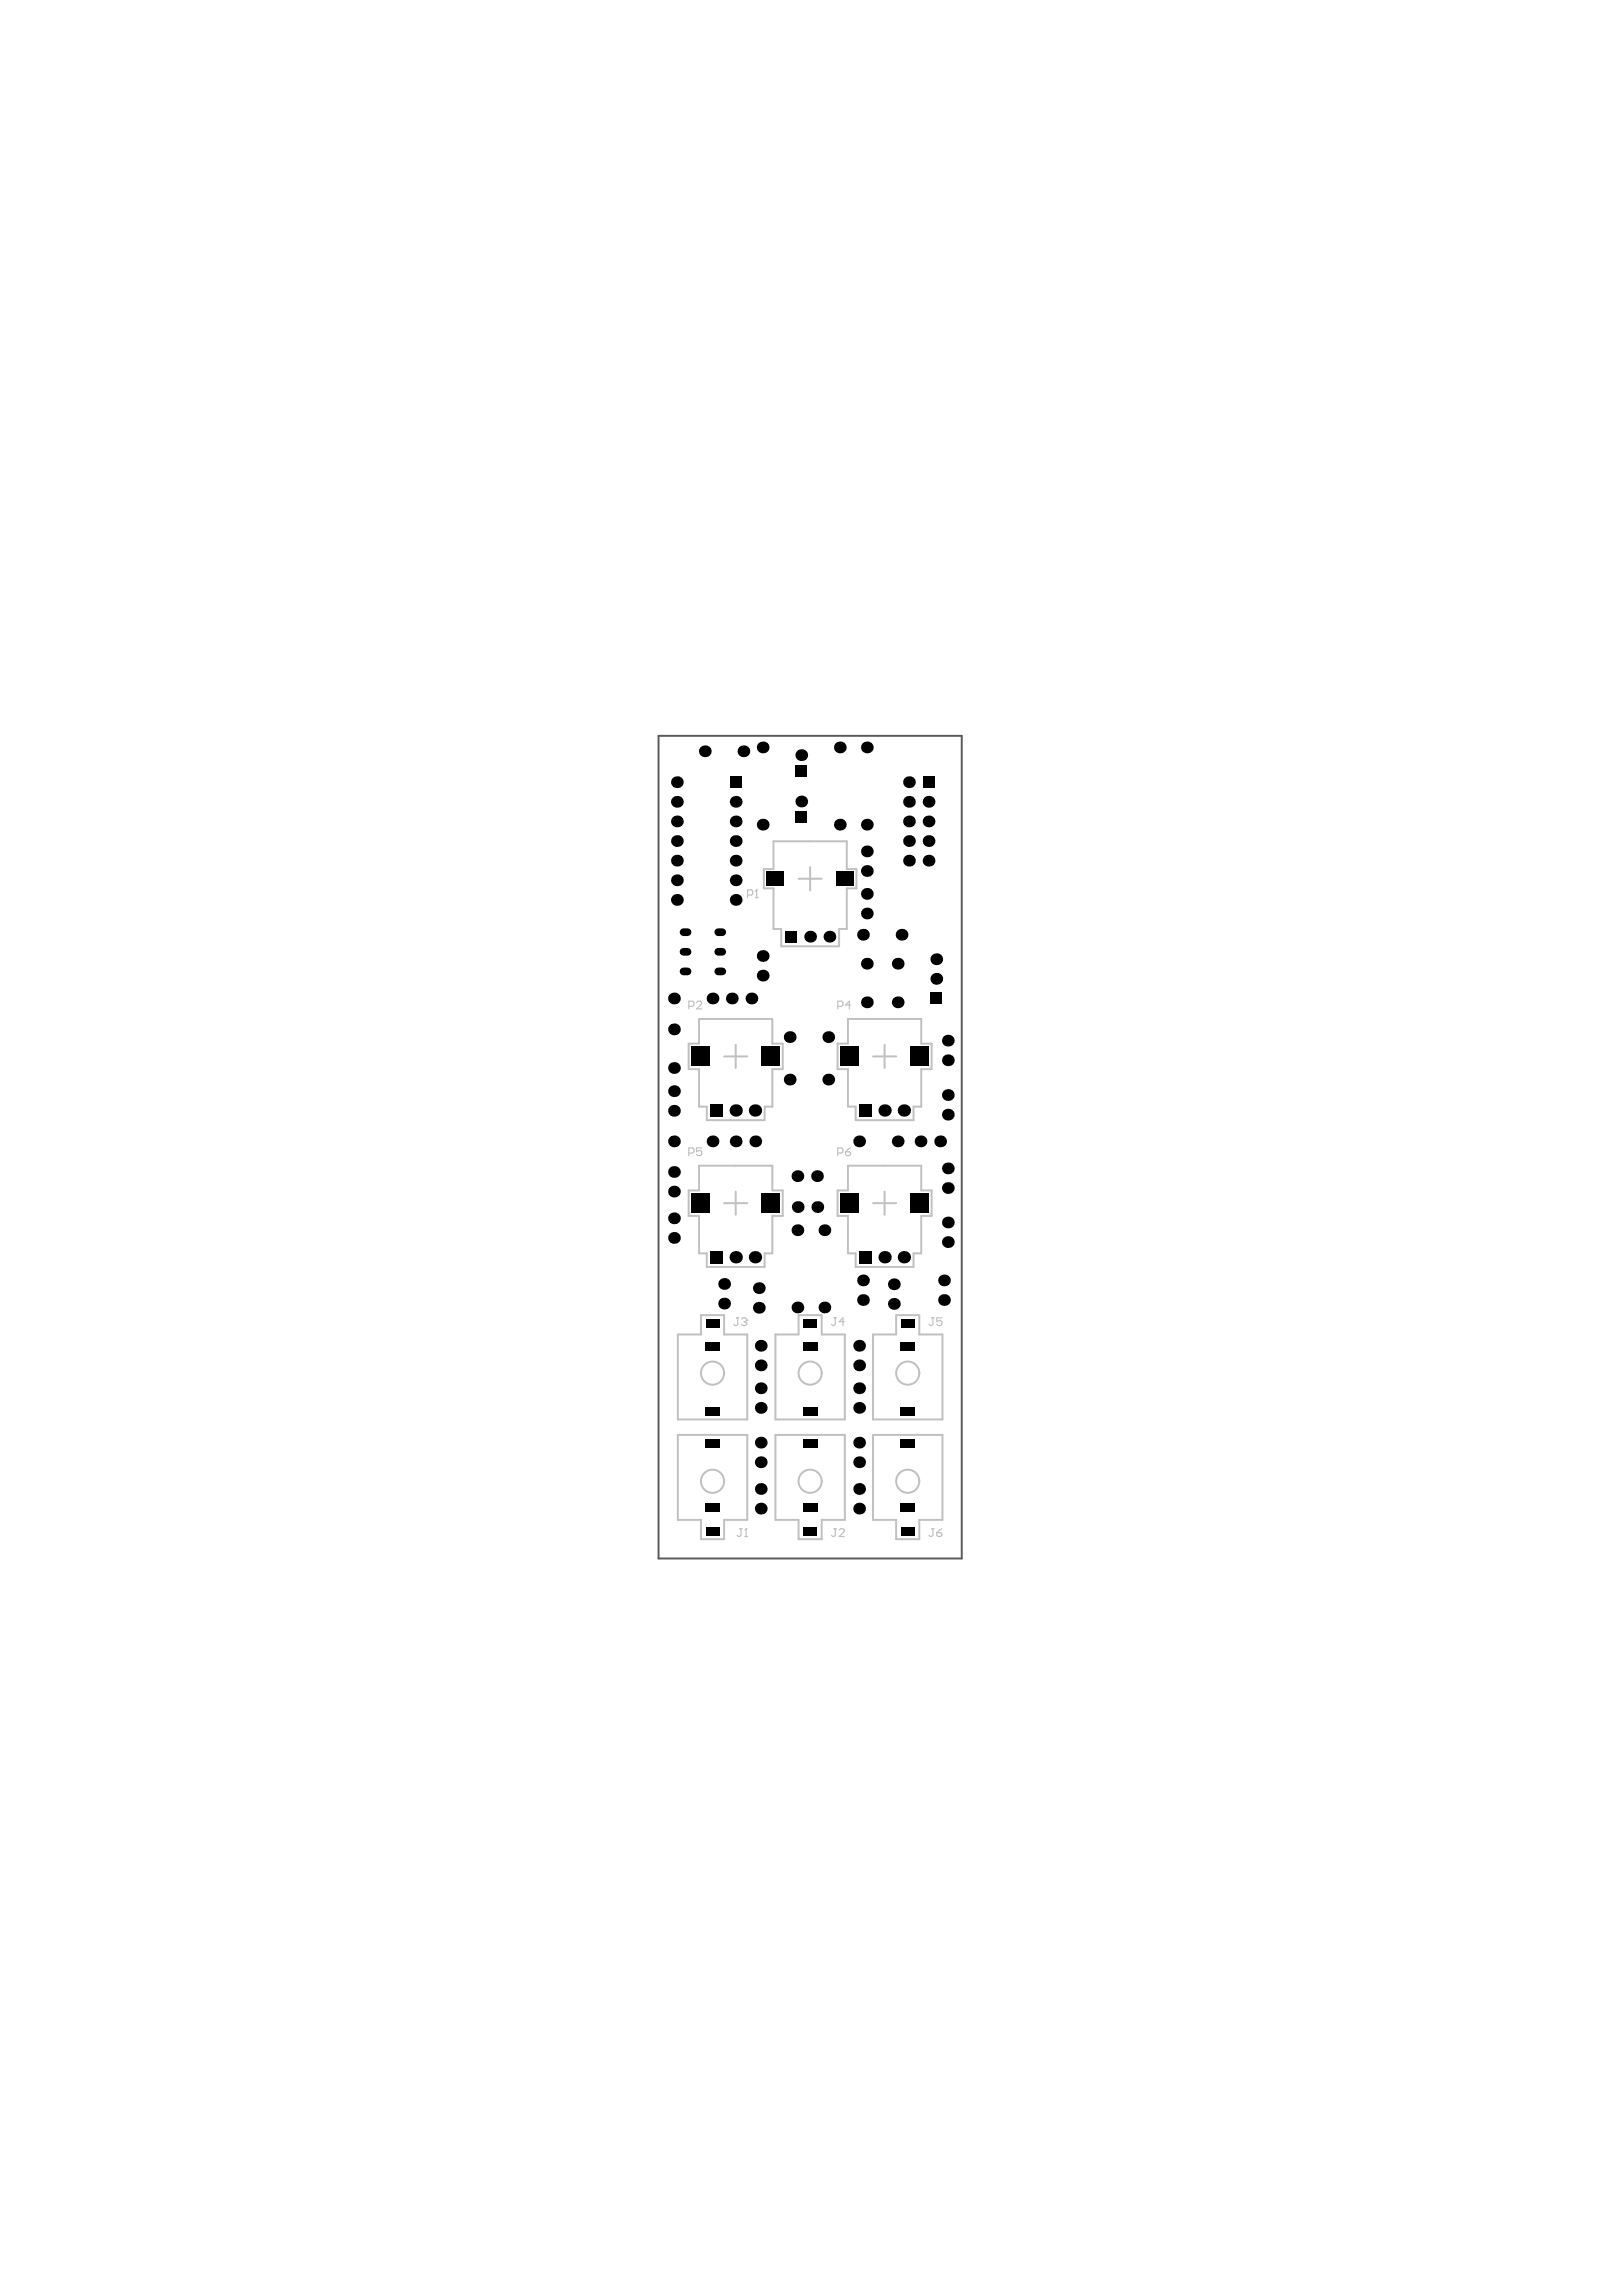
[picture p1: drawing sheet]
<svg xmlns="http://www.w3.org/2000/svg" width="210mm" height="297mm" viewBox="0 0 210 297" stroke-linecap="round" stroke-linejoin="round" font-family="sans-serif">
<path d="M85.2 95.2h39.3v106.4h-39.3z" fill="none" stroke="#5a5a5a" stroke-width=".25"/>
<g fill="none" stroke="#c0c0c0" stroke-width=".25">
<path d="M100.1 108.8h9.5v3.6h1.2v2.5h-1.2v5.3h-1v2.2h-7.5v-2.2h-1v-5.3h-1.2v-2.5h1.2zM103.3 113.7h3M104.8 112.2v3M90.5 131.8h9.4v3.2h1.4v3.3h-1.4v4.9h-.9v1.7h-7.5v-1.7h-1v-4.9h-1.4v-3.3h1.4zM93.7 136.7h3M95.2 135.2v3M109.7 131.8h9.5v3.2h1.4v3.3h-1.4v4.9h-1v1.7h-7.5v-1.7h-1v-4.9h-1.3v-3.3h1.3zM113 136.7h3M114.5 135.2v3M90.5 150.8h9.4v3.2h1.4v3.3h-1.4v4.9h-.9v1.7h-7.5v-1.7h-1v-4.9h-1.4v-3.3h1.4zM93.7 155.7h3M95.2 154.2v3"/>
<path d="M109.7 150.8h9.5v3.2h1.4v3.3h-1.4v4.9h-1v1.7h-7.5v-1.7h-1v-4.9h-1.3v-3.3h1.3zM113 155.7h3M114.5 154.2v3M87.7 172.6h3v-2.5h3v2.5h3v11h-9zM100.3 172.6h3v-2.5h3v2.5h3v11h-9zM113 172.6h3v-2.5h3v2.5h3v11h-9zM87.7 185.6h9v11h-3v2.5h-3v-2.5h-3zM100.3 185.6h9v11h-3v2.5h-3v-2.5h-3zM113 185.6h9v11h-3v2.5h-3v-2.5h-3z"/>
<circle cx="92.2" cy="177.6" r="1.5"/>
<circle cx="104.8" cy="177.6" r="1.5"/>
<circle cx="117.5" cy="177.6" r="1.5"/>
<circle cx="92.2" cy="191.6" r="1.5"/>
<circle cx="104.8" cy="191.6" r="1.5"/>
<circle cx="117.5" cy="191.6" r="1.5"/>
</g>
<g fill="none" stroke="#c0c0c0" stroke-width=".15">
<path d="M96.7 115.8h.5l.2-.2v-.3l-.2-.2h-.5v1M97.7 116.1h.4M97.9 115.1h.1M97.9 115.1l-.2 .2M97.9 115.1v1M89.1 130.2h.5l.2-.2v-.3l-.2-.2h-.5v1M90.1 129.7l.2-.2h.3l.2 .2v.2l-.7 .6h.7M108.4 130.2h.5l.2-.2v-.3l-.2-.2h-.5v1M110.1 130h-.7l.5-.5v1M89.1 149.2h.5l.2-.2v-.3l-.2-.2h-.5v1M90.8 148.5h-.7v.5l.4-.2h.1l.2 .2v.3l-.2 .2h-.3l-.2-.2M108.4 149.2h.5l.2-.2v-.3l-.2-.2h-.5v1"/>
<path d="M109.4 149h.5l.2 .2v.1l-.2 .2h-.3l-.2-.2zM110.1 148.5l-.4 .2-.3 .3M95.3 170.5h.3M95.5 170.5v.8l-.2 .2h-.2l-.1-.2M96 170.7l.1-.2h.4l.1 .2v.1M96.3 171h.2M96.5 171l.1 .2v.1l-.1 .2h-.4l-.1-.2M96.6 170.8h.1M96.6 170.8l-.1 .2M107.9 170.5h.4M108.1 170.5v.8l-.2 .2h-.1l-.2-.2M109.3 171h-.7l.5-.5v1"/>
<path d="M120.6 170.5h.3M120.7 170.5v.8l-.1 .2h-.2l-.2-.2M121.9 170.5h-.7v.5l.5-.2 .2 .2v.3l-.2 .2h-.3l-.2-.2M95.7 197.8h.4M95.9 197.8v.8l-.2 .2h-.1l-.2-.2M96.4 198.8h.3M96.6 197.8h.1M96.6 197.8v1M96.6 197.8l-.2 .2M107.9 197.8h.4M108.1 197.8v.8l-.2 .2h-.1l-.2-.2M108.6 198l.2-.2h.3l.2 .2v.1l-.7 .7h.7"/>
<path d="M120.6 197.8h.3M120.7 197.8v.8l-.1 .2h-.2l-.2-.2M121.2 198.3h.5l.2 .2v.1l-.2 .2h-.3l-.2-.2zM121.9 197.8l-.3 .2-.4 .3"/>
</g>
<g fill="#000">
<circle cx="91.2" cy="97.2" r=".76"/>
<circle cx="96.2" cy="97.2" r=".76"/>
<circle cx="98.7" cy="96.7" r=".76"/>
<circle cx="103.7" cy="97.7" r=".76"/>
<circle cx="108.7" cy="96.7" r=".76"/>
<circle cx="112.2" cy="96.7" r=".76"/>
<circle cx="87.6" cy="111.3" r=".76"/>
<circle cx="87.6" cy="103.7" r=".76"/>
<circle cx="87.6" cy="108.8" r=".76"/>
<circle cx="87.6" cy="113.9" r=".76"/>
<circle cx="87.6" cy="101.2" r=".76"/>
<circle cx="87.6" cy="106.3" r=".76"/>
<circle cx="87.6" cy="116.4" r=".76"/>
<circle cx="95.2" cy="103.7" r=".76"/>
<circle cx="95.2" cy="113.9" r=".76"/>
<circle cx="95.2" cy="106.3" r=".76"/>
<circle cx="95.2" cy="108.8" r=".76"/>
<circle cx="95.2" cy="111.3" r=".76"/>
<circle cx="95.2" cy="116.4" r=".76"/>
<circle cx="98.7" cy="106.7" r=".76"/>
<circle cx="103.7" cy="103.7" r=".76"/>
<circle cx="108.7" cy="106.7" r=".76"/>
<circle cx="112.2" cy="118.2" r=".76"/>
<circle cx="112.2" cy="115.6" r=".76"/>
<circle cx="112.2" cy="106.7" r=".76"/>
<circle cx="112.2" cy="112.7" r=".76"/>
<circle cx="112.2" cy="110.1" r=".76"/>
<circle cx="117.6" cy="111.3" r=".76"/>
<circle cx="117.6" cy="103.7" r=".76"/>
<circle cx="117.6" cy="108.8" r=".76"/>
<circle cx="117.6" cy="106.3" r=".76"/>
<circle cx="117.6" cy="101.2" r=".76"/>
<circle cx="120.2" cy="106.3" r=".76"/>
<circle cx="120.2" cy="111.3" r=".76"/>
<circle cx="120.2" cy="108.8" r=".76"/>
<circle cx="120.2" cy="103.7" r=".76"/>
<circle cx="87.2" cy="129.2" r=".76"/>
<circle cx="87.2" cy="133.2" r=".76"/>
<circle cx="87.2" cy="138.2" r=".76"/>
<circle cx="92.2" cy="129.2" r=".76"/>
<circle cx="94.7" cy="129.2" r=".76"/>
<circle cx="97.2" cy="129.2" r=".76"/>
<circle cx="98.7" cy="123.7" r=".76"/>
<circle cx="98.7" cy="126.2" r=".76"/>
<circle cx="102.2" cy="139.7" r=".76"/>
<circle cx="102.2" cy="134.2" r=".76"/>
<circle cx="104.8" cy="121.2" r=".76"/>
<circle cx="107.2" cy="134.2" r=".76"/>
<circle cx="107.2" cy="139.7" r=".76"/>
<circle cx="107.3" cy="121.2" r=".76"/>
<circle cx="111.7" cy="120.9" r=".76"/>
<circle cx="112.2" cy="124.7" r=".76"/>
<circle cx="112.2" cy="129.7" r=".76"/>
<circle cx="116.2" cy="129.7" r=".76"/>
<circle cx="116.2" cy="124.7" r=".76"/>
<circle cx="116.7" cy="120.9" r=".76"/>
<circle cx="121.2" cy="124.1" r=".76"/>
<circle cx="121.2" cy="126.6" r=".76"/>
<circle cx="122.7" cy="137.2" r=".76"/>
<circle cx="122.7" cy="134.6" r=".76"/>
<circle cx="87.2" cy="143.7" r=".76"/>
<circle cx="87.2" cy="147.7" r=".76"/>
<circle cx="87.2" cy="154.2" r=".76"/>
<circle cx="87.2" cy="151.6" r=".76"/>
<circle cx="87.2" cy="141.2" r=".76"/>
<circle cx="87.2" cy="157.6" r=".76"/>
<circle cx="92.2" cy="147.7" r=".76"/>
<circle cx="95.2" cy="147.7" r=".76"/>
<circle cx="95.2" cy="143.7" r=".8"/>
<circle cx="97.7" cy="143.7" r=".8"/>
<circle cx="97.7" cy="147.7" r=".76"/>
<circle cx="103.2" cy="159.2" r=".76"/>
<circle cx="103.2" cy="152.2" r=".76"/>
<circle cx="103.2" cy="156.2" r=".76"/>
<circle cx="105.7" cy="152.2" r=".76"/>
<circle cx="105.8" cy="156.2" r=".76"/>
<circle cx="106.7" cy="159.2" r=".76"/>
<circle cx="111.2" cy="147.7" r=".76"/>
<circle cx="114.5" cy="143.7" r=".8"/>
<circle cx="116.2" cy="147.7" r=".76"/>
<circle cx="117" cy="143.7" r=".8"/>
<circle cx="119.1" cy="147.7" r=".76"/>
<circle cx="121.7" cy="147.7" r=".76"/>
<circle cx="122.7" cy="141.7" r=".76"/>
<circle cx="122.7" cy="151.2" r=".76"/>
<circle cx="122.7" cy="144.2" r=".76"/>
<circle cx="122.7" cy="158.2" r=".76"/>
<circle cx="122.7" cy="153.7" r=".76"/>
<circle cx="87.2" cy="160.2" r=".76"/>
<circle cx="93.7" cy="166.1" r=".76"/>
<circle cx="93.7" cy="168.6" r=".76"/>
<circle cx="95.2" cy="162.7" r=".8"/>
<circle cx="97.7" cy="162.7" r=".8"/>
<circle cx="98.2" cy="169.2" r=".76"/>
<circle cx="98.2" cy="166.6" r=".76"/>
<circle cx="98.5" cy="176.6" r=".76"/>
<circle cx="98.5" cy="179.6" r=".76"/>
<circle cx="98.5" cy="174.1" r=".76"/>
<circle cx="103.2" cy="169.1" r=".76"/>
<circle cx="106.7" cy="169.1" r=".76"/>
<circle cx="111.2" cy="176.6" r=".76"/>
<circle cx="111.2" cy="179.6" r=".76"/>
<circle cx="111.2" cy="174.1" r=".76"/>
<circle cx="111.7" cy="168.2" r=".76"/>
<circle cx="111.7" cy="165.7" r=".76"/>
<circle cx="114.5" cy="162.7" r=".8"/>
<circle cx="115.7" cy="168.7" r=".76"/>
<circle cx="115.7" cy="166.1" r=".76"/>
<circle cx="117" cy="162.7" r=".8"/>
<circle cx="122.2" cy="165.7" r=".76"/>
<circle cx="122.2" cy="168.2" r=".76"/>
<circle cx="122.7" cy="160.7" r=".76"/>
<circle cx="98.5" cy="192.6" r=".76"/>
<circle cx="98.5" cy="182.1" r=".76"/>
<circle cx="98.5" cy="189.2" r=".76"/>
<circle cx="98.5" cy="186.6" r=".76"/>
<circle cx="98.5" cy="195.2" r=".76"/>
<circle cx="111.2" cy="182.1" r=".76"/>
<circle cx="111.2" cy="195.2" r=".76"/>
<circle cx="111.2" cy="192.6" r=".76"/>
<circle cx="111.2" cy="189.2" r=".76"/>
<circle cx="111.2" cy="186.6" r=".76"/>
</g>
<g fill="#000">
<path d="M94.4 100.4h1.6v1.6h-1.6z" fill-rule="evenodd"/>
<path d="M99.1 112.7h2.3v1.9h-2.3z" fill-rule="evenodd"/>
<path d="M102.9 98.9h1.6v1.6h-1.6z" fill-rule="evenodd"/>
<path d="M102.9 104.9h1.6v1.6h-1.6z" fill-rule="evenodd"/>
<path d="M108.3 112.7h2.3v1.9h-2.3z" fill-rule="evenodd"/>
<path d="M119.4 100.4h1.5v1.6h-1.5z" fill-rule="evenodd"/>
<path d="M89.4 135.4h2.4v2.5h-2.4z" fill-rule="evenodd"/>
<path d="M98.6 135.4h2.4v2.5h-2.4z" fill-rule="evenodd"/>
<path d="M101.6 120.4h1.5v1.5h-1.5z" fill-rule="evenodd"/>
<path d="M108.7 135.4h2.4v2.5h-2.4z" fill-rule="evenodd"/>
<path d="M117.8 135.4h2.4v2.5h-2.4z" fill-rule="evenodd"/>
<path d="M120.4 128.4h1.5v1.5h-1.5z" fill-rule="evenodd"/>
<path d="M89.4 154.4h2.4v2.5h-2.4z" fill-rule="evenodd"/>
<path d="M91.9 142.9h1.6v1.6h-1.6z" fill-rule="evenodd"/>
<path d="M98.6 154.4h2.4v2.5h-2.4z" fill-rule="evenodd"/>
<path d="M108.7 154.4h2.4v2.5h-2.4z" fill-rule="evenodd"/>
<path d="M111.2 142.9h1.6v1.6h-1.6z" fill-rule="evenodd"/>
<path d="M117.8 154.4h2.4v2.5h-2.4z" fill-rule="evenodd"/>
<path d="M91.9 161.9h1.6v1.6h-1.6z" fill-rule="evenodd"/>
<path d="M91.4 170.6h1.7v1.1h-1.7z" fill-rule="evenodd"/>
<path d="M91.3 173.7h1.9v1.1h-1.9z" fill-rule="evenodd"/>
<path d="M104 170.6h1.7v1.1h-1.7z" fill-rule="evenodd"/>
<path d="M103.9 173.7h1.9v1.1h-1.9z" fill-rule="evenodd"/>
<path d="M111.2 161.9h1.6v1.6h-1.6z" fill-rule="evenodd"/>
<path d="M116.6 170.6h1.7v1.1h-1.7z" fill-rule="evenodd"/>
<path d="M116.5 173.7h1.9v1.1h-1.9z" fill-rule="evenodd"/>
<path d="M91.3 186.2h1.9v1.1h-1.9z" fill-rule="evenodd"/>
<path d="M91.3 194.5h1.9v1.1h-1.9z" fill-rule="evenodd"/>
<path d="M91.4 197.6h1.7v1.1h-1.7z" fill-rule="evenodd"/>
<path d="M91.3 182h1.9v1.1h-1.9z" fill-rule="evenodd"/>
<path d="M103.9 186.2h1.9v1.1h-1.9z" fill-rule="evenodd"/>
<path d="M103.9 194.5h1.9v1.1h-1.9z" fill-rule="evenodd"/>
<path d="M104 197.6h1.7v1.1h-1.7z" fill-rule="evenodd"/>
<path d="M103.9 182h1.9v1.1h-1.9z" fill-rule="evenodd"/>
<path d="M116.5 186.2h1.9v1.1h-1.9z" fill-rule="evenodd"/>
<path d="M116.5 194.5h1.9v1.1h-1.9z" fill-rule="evenodd"/>
<path d="M116.6 197.6h1.7v1.1h-1.7z" fill-rule="evenodd"/>
<path d="M116.5 182h1.9v1.1h-1.9z" fill-rule="evenodd"/>
</g>
<path d="M88.5 125.7h.5M88.5 120.6h.5M88.5 123.1h.5M92.9 125.7h.6M92.9 120.6h.6M92.9 123.1h.6" fill="none" stroke="#000" stroke-width="1"/>
</svg>
